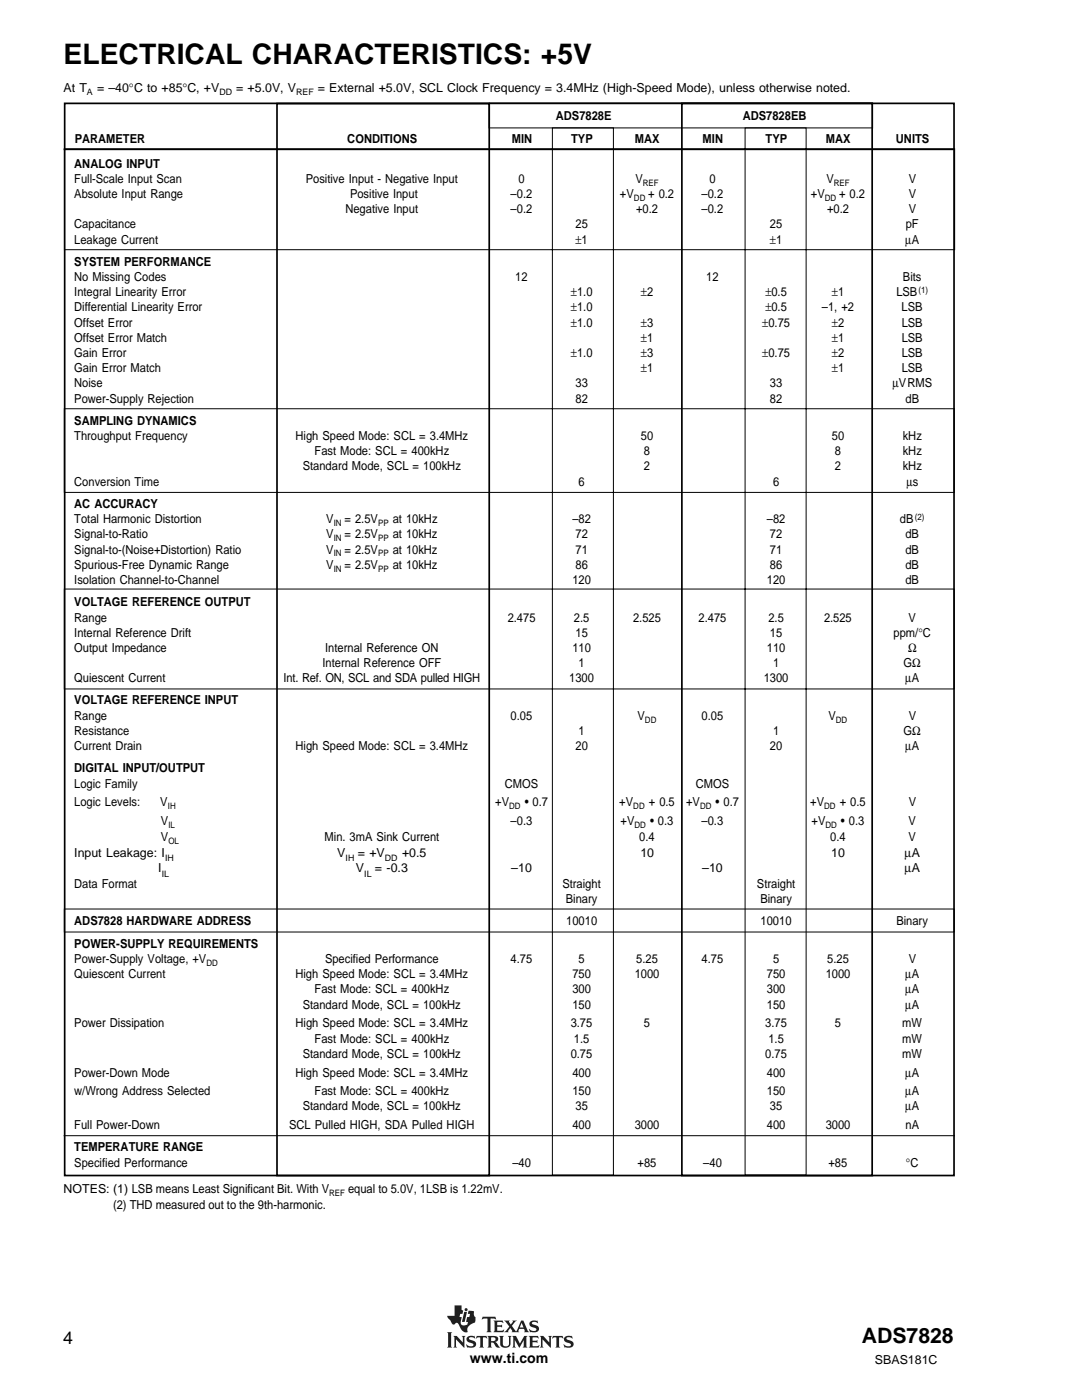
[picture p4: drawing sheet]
<svg xmlns="http://www.w3.org/2000/svg" width="216mm" height="279mm" viewBox="0 0 216 279" stroke-linecap="round" stroke-linejoin="round" font-family="sans-serif">
<defs><g id="words">
<text font-size="5.6" x="12.7" y="12.7">ELECTRICAL CHARACTERISTICS: +5V</text>
<text font-size="4.2" x="172" y="268.1">ADS7828</text>
<text font-size="3.5" x="12.6" y="268.1">4</text>
<text font-size="2.8" x="93.8" y="272">www.ti.com</text>
<g font-size="2.5">
<text x="12.7" y="18.3">At T</text>
<text x="19.4" y="18.3">= –40°C to +85°C, +V</text>
<text x="47.1" y="18.3">= +5.0V, V</text>
<text x="63.4" y="18.3">= External +5.0V, SCL Clock Frequency = 3.4MHz (High-Speed Mode), unless otherwise noted.</text>
<text x="14.9" y="28.6">PARAMETER</text>
<text x="69.3" y="28.6">CONDITIONS</text>
<text x="102.1" y="28.6">MIN</text>
<text x="110.9" y="24">ADS7828E</text>
<text x="114" y="28.6">TYP</text>
<text x="126.7" y="28.6">MAX</text>
<text x="140.2" y="28.6">MIN</text>
<text x="148.2" y="24">ADS7828EB</text>
<text x="152.8" y="28.6">TYP</text>
<text x="164.8" y="28.6">MAX</text>
<text x="178.8" y="28.6">UNITS</text>
<text x="14.8" y="33.4">ANALOG INPUT</text>
<text x="14.8" y="39.5">Absolute Input Range</text>
<text x="14.8" y="36.4">Full-Scale Input Scan</text>
<text x="61" y="36.4">Positive Input - Negative Input</text>
<text x="69.8" y="39.5">Positive Input</text>
<text x="101.9" y="39.5">–0.2</text>
<text x="103.5" y="36.4">0</text>
<text x="123.7" y="39.5">+V</text>
<text x="126.8" y="36.4">V</text>
<text x="129.3" y="39.5">+ 0.2</text>
<text x="140" y="39.5">–0.2</text>
<text x="141.6" y="36.4">0</text>
<text x="161.8" y="39.5">+V</text>
<text x="164.9" y="36.4">V</text>
<text x="167.4" y="39.5">+ 0.2</text>
<text x="181.3" y="39.5">V</text>
<text x="181.3" y="36.4">V</text>
<text x="14.8" y="45.6">Capacitance</text>
<text x="68.9" y="42.5">Negative Input</text>
<text x="101.9" y="42.5">–0.2</text>
<text x="114.9" y="45.6">25</text>
<text x="126.9" y="42.5">+0.2</text>
<text x="140" y="42.5">–0.2</text>
<text x="153.6" y="45.6">25</text>
<text x="165" y="42.5">+0.2</text>
<text x="180.7" y="45.6">pF</text>
<text x="181.3" y="42.5">V</text>
<text x="14.8" y="48.6">Leakage Current</text>
<text x="14.8" y="53">SYSTEM PERFORMANCE</text>
<text x="114.9" y="48.6">±1</text>
<text x="153.6" y="48.6">±1</text>
<text x="180.6" y="48.6">µA</text>
<text x="14.8" y="56.1">No Missing Codes</text>
<text x="14.8" y="59.1">Integral Linearity Error</text>
<text x="102.8" y="56.1">12</text>
<text x="113.9" y="59.1">±1.0</text>
<text x="127.9" y="59.1">±2</text>
<text x="140.9" y="56.1">12</text>
<text x="152.7" y="59.1">±0.5</text>
<text x="166" y="59.1">±1</text>
<text x="178.9" y="59.1">LSB</text>
<text x="180.2" y="56.1">Bits</text>
<text x="14.8" y="65.2">Offset Error</text>
<text x="14.8" y="62.1">Differential Linearity Error</text>
<text x="113.9" y="65.2">±1.0</text>
<text x="113.9" y="62.1">±1.0</text>
<text x="127.9" y="65.2">±3</text>
<text x="152.1" y="65.2">±0.75</text>
<text x="152.7" y="62.1">±0.5</text>
<text x="164" y="62.1">–1, +2</text>
<text x="166" y="65.2">±2</text>
<text x="179.9" y="62.1">LSB</text>
<text x="179.9" y="65.2">LSB</text>
<text x="14.8" y="68.2">Offset Error Match</text>
<text x="14.8" y="71.2">Gain Error</text>
<text x="113.9" y="71.2">±1.0</text>
<text x="127.9" y="68.2">±1</text>
<text x="127.9" y="71.2">±3</text>
<text x="152.1" y="71.2">±0.75</text>
<text x="166" y="68.2">±1</text>
<text x="166" y="71.2">±2</text>
<text x="179.9" y="68.2">LSB</text>
<text x="179.9" y="71.2">LSB</text>
<text x="14.8" y="74.3">Gain Error Match</text>
<text x="14.8" y="77.3">Noise</text>
<text x="114.9" y="77.3">33</text>
<text x="127.9" y="74.3">±1</text>
<text x="153.6" y="77.3">33</text>
<text x="166" y="74.3">±1</text>
<text x="178.1" y="77.3">µVRMS</text>
<text x="179.9" y="74.3">LSB</text>
<text x="14.8" y="80.3">Power-Supply Rejection</text>
<text x="114.9" y="80.3">82</text>
<text x="153.6" y="80.3">82</text>
<text x="180.7" y="80.3">dB</text>
<text x="14.8" y="84.8">SAMPLING DYNAMICS</text>
<text x="14.8" y="87.8">Throughput Frequency</text>
<text x="59" y="87.8">High Speed Mode: SCL = 3.4MHz</text>
<text x="127.9" y="87.8">50</text>
<text x="166" y="87.8">50</text>
<text x="180.1" y="87.8">kHz</text>
<text x="60.4" y="93.9">Standard Mode, SCL = 100kHz</text>
<text x="62.8" y="90.8">Fast Mode: SCL = 400kHz</text>
<text x="128.5" y="90.8">8</text>
<text x="128.5" y="93.9">2</text>
<text x="166.6" y="90.8">8</text>
<text x="166.6" y="93.9">2</text>
<text x="180.1" y="90.8">kHz</text>
<text x="180.1" y="93.9">kHz</text>
<text x="14.8" y="96.9">Conversion Time</text>
<text x="14.8" y="101.4">AC ACCURACY</text>
<text x="115.4" y="96.9">6</text>
<text x="154.3" y="96.9">6</text>
<text x="180.8" y="96.9">µs</text>
<text x="14.8" y="107.4">Signal-to-Ratio</text>
<text x="14.8" y="104.4">Total Harmonic Distortion</text>
<text x="65.1" y="107.4">V</text>
<text x="65.1" y="104.4">V</text>
<text x="68.7" y="104.4">= 2.5V</text>
<text x="68.7" y="107.4">= 2.5V</text>
<text x="78.4" y="104.4">at 10kHz</text>
<text x="78.4" y="107.4">at 10kHz</text>
<text x="114.2" y="104.4">–82</text>
<text x="114.8" y="107.4">72</text>
<text x="153" y="104.4">–82</text>
<text x="153.6" y="107.4">72</text>
<text x="179.6" y="104.4">dB</text>
<text x="180.7" y="107.4">dB</text>
<text x="14.8" y="110.5">Signal-to-(Noise+Distortion) Ratio</text>
<text x="14.8" y="113.5">Spurious-Free Dynamic Range</text>
<text x="65.1" y="110.5">V</text>
<text x="65.1" y="113.5">V</text>
<text x="68.7" y="110.5">= 2.5V</text>
<text x="68.7" y="113.5">= 2.5V</text>
<text x="78.4" y="110.5">at 10kHz</text>
<text x="78.4" y="113.5">at 10kHz</text>
<text x="114.8" y="110.5">71</text>
<text x="114.8" y="113.5">86</text>
<text x="153.6" y="110.5">71</text>
<text x="153.6" y="113.5">86</text>
<text x="180.7" y="110.5">dB</text>
<text x="180.7" y="113.5">dB</text>
<text x="14.8" y="116.5">Isolation Channel-to-Channel</text>
<text x="114.2" y="116.5">120</text>
<text x="153" y="116.5">120</text>
<text x="180.7" y="116.5">dB</text>
<text x="14.8" y="121">VOLTAGE REFERENCE OUTPUT</text>
<text x="14.8" y="124">Range</text>
<text x="101.3" y="124">2.475</text>
<text x="114.5" y="124">2.5</text>
<text x="126.3" y="124">2.525</text>
<text x="139.4" y="124">2.475</text>
<text x="153.3" y="124">2.5</text>
<text x="164.4" y="124">2.525</text>
<text x="181.3" y="124">V</text>
<text x="14.8" y="127">Internal Reference Drift</text>
<text x="14.8" y="130.1">Output Impedance</text>
<text x="64.9" y="130.1">Internal Reference ON</text>
<text x="114.2" y="130.1">110</text>
<text x="114.9" y="127">15</text>
<text x="153" y="130.1">110</text>
<text x="153.6" y="127">15</text>
<text x="178.3" y="127">ppm/°C</text>
<text x="181.2" y="130.1">Ω</text>
<text x="14.8" y="136.1">Quiescent Current</text>
<text x="56.6" y="136.1">Int. Ref. ON, SCL and SDA pulled HIGH</text>
<text x="64.3" y="133.1">Internal Reference OFF</text>
<text x="113.6" y="136.1">1300</text>
<text x="115.4" y="133.1">1</text>
<text x="152.4" y="136.1">1300</text>
<text x="154.3" y="133.1">1</text>
<text x="180.3" y="133.1">GΩ</text>
<text x="180.6" y="136.1">µA</text>
<text x="14.8" y="140.6">VOLTAGE REFERENCE INPUT</text>
<text x="14.8" y="143.6">Range</text>
<text x="101.9" y="143.6">0.05</text>
<text x="127.2" y="143.6">V</text>
<text x="140" y="143.6">0.05</text>
<text x="165.3" y="143.6">V</text>
<text x="181.3" y="143.6">V</text>
<text x="14.8" y="146.7">Resistance</text>
<text x="14.8" y="149.7">Current Drain</text>
<text x="59" y="149.7">High Speed Mode: SCL = 3.4MHz</text>
<text x="114.8" y="149.7">20</text>
<text x="115.4" y="146.7">1</text>
<text x="153.6" y="149.7">20</text>
<text x="154.3" y="146.7">1</text>
<text x="180.3" y="146.7">GΩ</text>
<text x="180.6" y="149.7">µA</text>
<text x="14.8" y="154.1">DIGITAL INPUT/OUTPUT</text>
<text x="14.8" y="157.2">Logic Family</text>
<text x="14.8" y="160.9">Logic Levels:</text>
<text x="32" y="160.9">V</text>
<text x="98.8" y="160.9">+V</text>
<text x="100.8" y="157.2">CMOS</text>
<text x="104.7" y="160.9">• 0.7</text>
<text x="123.6" y="160.9">+V</text>
<text x="129.5" y="160.9">+ 0.5</text>
<text x="136.9" y="160.9">+V</text>
<text x="138.9" y="157.2">CMOS</text>
<text x="142.8" y="160.9">• 0.7</text>
<text x="161.7" y="160.9">+V</text>
<text x="167.6" y="160.9">+ 0.5</text>
<text x="181.3" y="160.9">V</text>
<text x="32.1" y="167.8">V</text>
<text x="32.1" y="164.7">V</text>
<text x="64.8" y="167.8">Min. 3mA Sink Current</text>
<text x="101.9" y="164.7">–0.3</text>
<text x="123.8" y="164.7">+V</text>
<text x="127.5" y="167.8">0.4</text>
<text x="129.7" y="164.7">• 0.3</text>
<text x="140" y="164.7">–0.3</text>
<text x="161.9" y="164.7">+V</text>
<text x="165.6" y="167.8">0.4</text>
<text x="167.8" y="164.7">• 0.3</text>
<text x="181.3" y="167.8">V</text>
<text x="181.3" y="164.7">V</text>
<text x="14.8" y="170.9">Input Leakage: I</text>
<text x="67.3" y="170.9">V</text>
<text x="71.4" y="170.9">= +V</text>
<text x="80.2" y="170.9">+0.5</text>
<text x="127.8" y="170.9">10</text>
<text x="165.9" y="170.9">10</text>
<text x="180.5" y="170.9">µA</text>
<text x="14.8" y="177.2">Data Format</text>
<text x="31.6" y="174.1">I</text>
<text x="71" y="174.1">V</text>
<text x="74.8" y="174.1">= -0.3</text>
<text x="102" y="174.1">–10</text>
<text x="112.2" y="177.2">Straight</text>
<text x="140.1" y="174.1">–10</text>
<text x="151" y="177.2">Straight</text>
<text x="180.5" y="174.1">µA</text>
<text x="14.8" y="184.7">ADS7828 HARDWARE ADDRESS</text>
<text x="112.9" y="180.3">Binary</text>
<text x="113" y="184.7">10010</text>
<text x="151.7" y="180.3">Binary</text>
<text x="151.8" y="184.7">10010</text>
<text x="178.9" y="184.7">Binary</text>
<text x="14.8" y="189.1">POWER-SUPPLY REQUIREMENTS</text>
<text x="14.8" y="195.2">Quiescent Current</text>
<text x="14.8" y="192.2">Power-Supply Voltage, +V</text>
<text x="59" y="195.2">High Speed Mode: SCL = 3.4MHz</text>
<text x="64.9" y="192.2">Specified Performance</text>
<text x="101.9" y="192.2">4.75</text>
<text x="114.2" y="195.2">750</text>
<text x="115.4" y="192.2">5</text>
<text x="126.7" y="195.2">1000</text>
<text x="127" y="192.2">5.25</text>
<text x="140" y="192.2">4.75</text>
<text x="153" y="195.2">750</text>
<text x="154.3" y="192.2">5</text>
<text x="164.8" y="195.2">1000</text>
<text x="165.1" y="192.2">5.25</text>
<text x="180.6" y="195.2">µA</text>
<text x="181.3" y="192.2">V</text>
<text x="60.4" y="201.3">Standard Mode, SCL = 100kHz</text>
<text x="62.8" y="198.2">Fast Mode: SCL = 400kHz</text>
<text x="114.2" y="201.3">150</text>
<text x="114.2" y="198.2">300</text>
<text x="153" y="201.3">150</text>
<text x="153" y="198.2">300</text>
<text x="180.6" y="198.2">µA</text>
<text x="180.6" y="201.3">µA</text>
<text x="14.8" y="205">Power Dissipation</text>
<text x="59" y="205">High Speed Mode: SCL = 3.4MHz</text>
<text x="62.8" y="208.1">Fast Mode: SCL = 400kHz</text>
<text x="113.9" y="205">3.75</text>
<text x="114.5" y="208.1">1.5</text>
<text x="128.5" y="205">5</text>
<text x="152.7" y="205">3.75</text>
<text x="153.3" y="208.1">1.5</text>
<text x="166.6" y="205">5</text>
<text x="180" y="208.1">mW</text>
<text x="180" y="205">mW</text>
<text x="14.8" y="214.8">Power-Down Mode</text>
<text x="59" y="214.8">High Speed Mode: SCL = 3.4MHz</text>
<text x="60.4" y="211.1">Standard Mode, SCL = 100kHz</text>
<text x="113.9" y="211.1">0.75</text>
<text x="114.2" y="214.8">400</text>
<text x="152.7" y="211.1">0.75</text>
<text x="153" y="214.8">400</text>
<text x="180" y="211.1">mW</text>
<text x="180.6" y="214.8">µA</text>
<text x="14.8" y="218.6">w/Wrong Address Selected</text>
<text x="60.4" y="221.6">Standard Mode, SCL = 100kHz</text>
<text x="62.8" y="218.6">Fast Mode: SCL = 400kHz</text>
<text x="114.2" y="218.6">150</text>
<text x="114.8" y="221.6">35</text>
<text x="153" y="218.6">150</text>
<text x="153.6" y="221.6">35</text>
<text x="180.6" y="218.6">µA</text>
<text x="180.6" y="221.6">µA</text>
<text x="14.8" y="225.3">Full Power-Down</text>
<text x="57.7" y="225.3">SCL Pulled HIGH, SDA Pulled HIGH</text>
<text x="114.2" y="225.3">400</text>
<text x="126.7" y="225.3">3000</text>
<text x="153" y="225.3">400</text>
<text x="164.8" y="225.3">3000</text>
<text x="180.7" y="225.3">nA</text>
<text x="14.8" y="229.8">TEMPERATURE RANGE</text>
<text x="14.8" y="232.8">Specified Performance</text>
<text x="102.2" y="232.8">–40</text>
<text x="127.2" y="232.8">+85</text>
<text x="140.3" y="232.8">–40</text>
<text x="165.3" y="232.8">+85</text>
<text x="180.8" y="232.8">°C</text>
<text x="12.7" y="238.1">NOTES: (1) LSB means Least Significant Bit. With V</text>
<text x="69.5" y="238.1">equal to 5.0V, 1LSB is 1.22mV.</text>
<text x="22.6" y="241.2">(2) THD measured out to the 9th-harmonic.</text>
<text x="174.6" y="272.2">SBAS181C</text>
</g>
<g font-size="1.8">
<text x="17.4" y="18.9">A</text>
<text x="43.8" y="18.9">DD</text>
<text x="59.1" y="18.9">REF</text>
<text x="126.5" y="40.1">DD</text>
<text x="128.3" y="37">REF</text>
<text x="164.6" y="40.1">DD</text>
<text x="166.4" y="37">REF</text>
<text x="183.3" y="58.4">(1)</text>
<text x="66.6" y="105">IN</text>
<text x="75.4" y="105">PP</text>
<text x="182.5" y="103.7">(2)</text>
<text x="66.6" y="108">IN</text>
<text x="66.6" y="111">IN</text>
<text x="75.4" y="108">PP</text>
<text x="75.4" y="111">PP</text>
<text x="66.6" y="114.1">IN</text>
<text x="75.4" y="114.1">PP</text>
<text x="128.7" y="144.2">DD</text>
<text x="166.8" y="144.2">DD</text>
<text x="33.5" y="161.5">IH</text>
<text x="101.6" y="161.5">DD</text>
<text x="126.4" y="161.5">DD</text>
<text x="139.7" y="161.5">DD</text>
<text x="164.5" y="161.5">DD</text>
<text x="33.6" y="165.2">IL</text>
<text x="126.6" y="165.2">DD</text>
<text x="164.7" y="165.2">DD</text>
<text x="32.9" y="171.8">IH</text>
<text x="33.6" y="168.4">OL</text>
<text x="69" y="171.8">IH</text>
<text x="76.8" y="171.8">DD</text>
<text x="32.3" y="175">IL</text>
<text x="72.7" y="175">IL</text>
<text x="41.2" y="192.7">DD</text>
<text x="65.7" y="238.7">REF</text>
</g>
</g></defs>
<g fill="#231f20">
<path d="M90.7 260.5h1.4v.9l.3 .1-.1 .7h-.5l-.1 .6h.4l-.2 1a.56 .56 0 0 0 .5 .7l.8-.1 .2-.6h-.4l.2-1h.4l.2-.6h-.5l.2-.6 1.1 .1-.1 .7 .4 .4v.7a.5 .5 0 0 1-.6 .6l-1 .8v.7a.2 .2 0 0 1 0 .2 .2 .2 0 0 1-.2 .1 2 2 0 0 1-1.6-1.6 .44 .44 0 0 0-.4-.3 .44 .44 0 0 0-.4 .3h-.3l-.2-.1-.9-1.3-.1-.3h1.5z" fill-rule="evenodd"/>
<path d="M92.6 261.8h.6l-.5 2h-.5z" fill-rule="evenodd"/>
<path d="M105.8 263.8l.4-.2 1-.1 .2 .6-.6-.3-.6 .1a.34 .34 0 0 0 0 .4 .34 .34 0 0 0 .4 .1 .77 .77 0 0 1 .9 .4 .77 .77 0 0 1-.2 .9l-.5 .2h-1l-.3-.7 .6 .4h.5a.36 .36 0 0 0 .4-.4 .36 .36 0 0 0-.5-.2 .75 .75 0 0 1-.7-.4 .75 .75 0 0 1 0-.8z" fill-rule="evenodd"/>
<path d="M98.5 263.5h1.8l.1 .6-.4-.3-.8 .1v.6h.8l.2-.2v.7l-.3-.2h-.7v.7l1 .1 .3-.3-.1 .6h-1.9l.2-.4v-1.6z" fill-rule="evenodd"/>
<path d="M96.3 262.8h2.5l.2 .6-.5-.3-.6 .1v2.4l.2 .3h-1l.2-.3v-2.4l-.7-.1-.4 .3z" fill-rule="evenodd"/>
<path d="M100.6 263.5h1.1l-.1 .3 .3 .5 .5-.6-.2-.2h.9l-1 1.1 .9 1.1 1-2.2h.4l.9 2.1 .3 .3h-1l.1-.2-.1-.5h-1l-.2 .5 .2 .2h-1.5l.1-.3-.4-.6-.4 .7 .1 .2h-.9l1-1.2z" fill-rule="evenodd"/>
<circle cx="93" cy="261.4" r=".31"/>
</g>
<path d="M104.1 264l.4 .9h-.8z" fill="#fff"/>
<g fill="#231f20">
<path d="M89.2 265.9h1l-.2 .2v2.6l.2 .2h-1l.2-.2v-2.6z" fill-rule="evenodd"/>
<path d="M90.5 266.6h.6l1.3 1.3-.1-1-.2-.3h.8l-.2 .3v2.1l-1.7-1.7v1.4l.2 .2h-.7l.2-.2v-1.8z" fill-rule="evenodd"/>
<path d="M99.6 266.6h.9l-.2 .3v1.4l.2 .3 .3 .1 .5-.1 .3-.3v-1.4l-.2-.3h.7l-.2 .3v1.3a1.05 1.05 0 0 1-1.1 .8 1.05 1.05 0 0 1-1-.8v-1.3z" fill-rule="evenodd"/>
<path d="M95.1 266.6h2l.1 .6-.4-.3-.4 .1v1.7l.2 .2h-1l.2-.3v-1.6l-.5-.1-.3 .3z" fill-rule="evenodd"/>
<path d="M93.3 266.8l.4-.2h1l.1 .5-.8-.2a.28 .28 0 0 0-.4 .1 .28 .28 0 0 0 .3 .4 .94 .94 0 0 1 1.1 1.1l-.6 .4-1.2 .1-.2-.7 .8 .4 .6-.1a.65 .65 0 0 0-.8-.7 .63 .63 0 0 1-.5-.4 .63 .63 0 0 1 .2-.7z" fill-rule="evenodd"/>
<path d="M102.2 266.6h.8l.7 1.5 .9-1.5h.6l-.2 .3v1.8l.3 .2h-1l.2-.2v-1.2l-.9 1.5-.9-1.6v1.2l.2 .3h-.7l.2-.3v-1.6z" fill-rule="evenodd"/>
<path d="M107.7 266.6h.7l1.2 1.3v-1l-.2-.3h.7l-.2 .3v2.1l-1.6-1.7v1.4l.2 .2h-.8l.2-.2v-1.8z" fill-rule="evenodd"/>
<path d="M105.5 266.6h1.8l.2 .6-.5-.3-.7 .1v.6h.7l.2-.2v.6l-.2-.1h-.7v.7l.9 .1 .4-.3-.1 .5h-2l.2-.2v-1.8z" fill-rule="evenodd"/>
<path d="M110.3 266.6h2l.1 .6-.3-.3-.5 .1v1.7l.2 .2h-1l.2-.2v-1.7l-.4-.1-.5 .3z" fill-rule="evenodd"/>
<path d="M112.7 266.8a1.44 1.44 0 0 1 1.3-.1l.1-.1 .2 .5-.4-.2a.51 .51 0 0 0-.8 .3l.1 .1a1.26 1.26 0 0 1 1.3 .9l-.3 .6-.6 .2h-.9l-.3-.7 .8 .4 .7-.1a.38 .38 0 0 0-.1-.5 .38 .38 0 0 0-.4-.1 .72 .72 0 0 1-.8-.3 .72 .72 0 0 1 .1-.9z" fill-rule="evenodd"/>
<path d="M97.3 266.6h1.3a.62 .62 0 0 1 .8 .5 .62 .62 0 0 1-.6 .7l1 1-.2 .2a1.03 1.03 0 0 1-1.1-.9l-.5-.2v.8l.2 .2h-.9l.2-.3v-1.6z" fill-rule="evenodd"/>
</g>
<path d="M98 266.9h.4a.39 .39 0 0 1 .5 .3 .39 .39 0 0 1-.4 .4h-.5z" fill-rule="evenodd" fill="#fff"/>
<path d="M12.7 29.8h177.6M12.9 20.6h177.5v214h-177.5zM55.3 20.7h42.3v213.9h-42.3zM136.1 20.6h37.9v214h-37.9z" fill="none" stroke="#000" stroke-width=".34"/>
<path d="M12.9 29.7h177.6v20.1h-177.6zM97.6 20.6h76.5v4.9h-76.5zM110.2 25.5h12.2v209h-12.2zM148.7 25.5h12.2v209h-12.2zM12.8 81.6h177.6v16.7h-177.6zM12.8 117.6h177.6v19.9h-177.6zM12.8 181.4h177.6v4.6h-177.6zM12.7 226.7h177.8" fill="none" stroke="#000" stroke-width=".2"/>
<use href="#words"/>
</svg>
